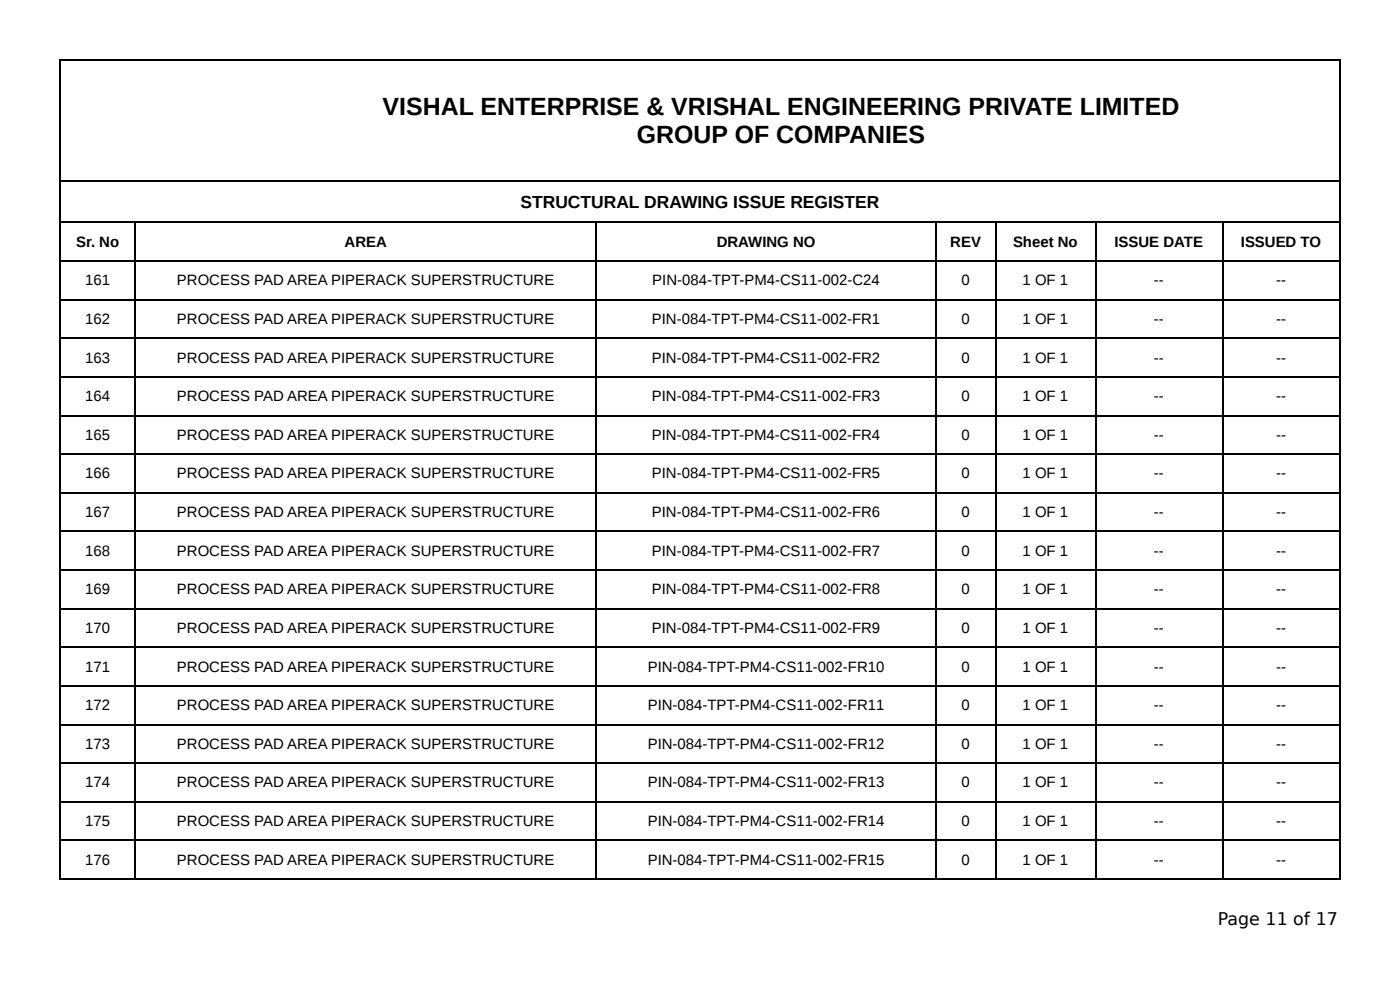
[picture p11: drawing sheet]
<svg xmlns="http://www.w3.org/2000/svg" width="297mm" height="210mm" viewBox="0 0 297 210" stroke-linecap="round" stroke-linejoin="round" font-family="sans-serif">
<defs><g id="words">
<g font-size="5.3">
<text x="81.3" y="24.3">VISHAL ENTERPRISE &amp; VRISHAL ENGINEERING PRIVATE LIMITED</text>
<text x="135.3" y="30.4">GROUP OF COMPANIES</text>
</g>
<g font-size="3.7">
<text x="110.6" y="44.2">STRUCTURAL DRAWING ISSUE REGISTER</text>
<text x="258.7" y="196.3">Page 11 of 17</text>
</g>
<g font-size="3.2">
<text x="16.2" y="52.4">Sr. No</text>
<text x="73.2" y="52.4">AREA</text>
<text x="152.2" y="52.4">DRAWING NO</text>
<text x="201.8" y="52.4">REV</text>
<text x="215.2" y="52.4">Sheet No</text>
<text x="236.7" y="52.4">ISSUE DATE</text>
<text x="263.5" y="52.4">ISSUED TO</text>
<text x="18.1" y="60.6">161</text>
<text x="37.6" y="60.6">PROCESS PAD AREA PIPERACK SUPERSTRUCTURE</text>
<text x="138.5" y="60.6">PIN-084-TPT-PM4-CS11-002-C24</text>
<text x="204.2" y="60.6">0</text>
<text x="217.2" y="60.6">1 OF 1</text>
<text x="245" y="60.6">--</text>
<text x="271" y="60.6">--</text>
<text x="18.1" y="68.8">162</text>
<text x="37.6" y="68.8">PROCESS PAD AREA PIPERACK SUPERSTRUCTURE</text>
<text x="138.5" y="68.8">PIN-084-TPT-PM4-CS11-002-FR1</text>
<text x="204.2" y="68.8">0</text>
<text x="217.2" y="68.8">1 OF 1</text>
<text x="245" y="68.8">--</text>
<text x="271" y="68.8">--</text>
<text x="18.1" y="77">163</text>
<text x="37.6" y="77">PROCESS PAD AREA PIPERACK SUPERSTRUCTURE</text>
<text x="138.5" y="77">PIN-084-TPT-PM4-CS11-002-FR2</text>
<text x="204.2" y="77">0</text>
<text x="217.2" y="77">1 OF 1</text>
<text x="245" y="77">--</text>
<text x="271" y="77">--</text>
<text x="18.1" y="85.2">164</text>
<text x="37.6" y="85.2">PROCESS PAD AREA PIPERACK SUPERSTRUCTURE</text>
<text x="138.5" y="85.2">PIN-084-TPT-PM4-CS11-002-FR3</text>
<text x="204.2" y="85.2">0</text>
<text x="217.2" y="85.2">1 OF 1</text>
<text x="245" y="85.2">--</text>
<text x="271" y="85.2">--</text>
<text x="18.1" y="93.4">165</text>
<text x="37.6" y="93.4">PROCESS PAD AREA PIPERACK SUPERSTRUCTURE</text>
<text x="138.5" y="93.4">PIN-084-TPT-PM4-CS11-002-FR4</text>
<text x="204.2" y="93.4">0</text>
<text x="217.2" y="93.4">1 OF 1</text>
<text x="245" y="93.4">--</text>
<text x="271" y="93.4">--</text>
<text x="18.1" y="101.6">166</text>
<text x="37.6" y="101.6">PROCESS PAD AREA PIPERACK SUPERSTRUCTURE</text>
<text x="138.5" y="101.6">PIN-084-TPT-PM4-CS11-002-FR5</text>
<text x="204.2" y="101.6">0</text>
<text x="217.2" y="101.6">1 OF 1</text>
<text x="245" y="101.6">--</text>
<text x="271" y="101.6">--</text>
<text x="18.1" y="109.8">167</text>
<text x="37.6" y="109.8">PROCESS PAD AREA PIPERACK SUPERSTRUCTURE</text>
<text x="138.5" y="109.8">PIN-084-TPT-PM4-CS11-002-FR6</text>
<text x="204.2" y="109.8">0</text>
<text x="217.2" y="109.8">1 OF 1</text>
<text x="245" y="109.8">--</text>
<text x="271" y="109.8">--</text>
<text x="18.1" y="118">168</text>
<text x="37.6" y="118">PROCESS PAD AREA PIPERACK SUPERSTRUCTURE</text>
<text x="138.5" y="118">PIN-084-TPT-PM4-CS11-002-FR7</text>
<text x="204.2" y="118">0</text>
<text x="217.2" y="118">1 OF 1</text>
<text x="245" y="118">--</text>
<text x="271" y="118">--</text>
<text x="18.1" y="126.2">169</text>
<text x="37.6" y="126.2">PROCESS PAD AREA PIPERACK SUPERSTRUCTURE</text>
<text x="138.5" y="126.2">PIN-084-TPT-PM4-CS11-002-FR8</text>
<text x="204.2" y="126.2">0</text>
<text x="217.2" y="126.2">1 OF 1</text>
<text x="245" y="126.2">--</text>
<text x="271" y="126.2">--</text>
<text x="18.1" y="134.4">170</text>
<text x="37.6" y="134.4">PROCESS PAD AREA PIPERACK SUPERSTRUCTURE</text>
<text x="138.5" y="134.4">PIN-084-TPT-PM4-CS11-002-FR9</text>
<text x="204.2" y="134.4">0</text>
<text x="217.2" y="134.4">1 OF 1</text>
<text x="245" y="134.4">--</text>
<text x="271" y="134.4">--</text>
<text x="18.1" y="142.6">171</text>
<text x="37.6" y="142.6">PROCESS PAD AREA PIPERACK SUPERSTRUCTURE</text>
<text x="137.6" y="142.6">PIN-084-TPT-PM4-CS11-002-FR10</text>
<text x="204.2" y="142.6">0</text>
<text x="217.2" y="142.6">1 OF 1</text>
<text x="245" y="142.6">--</text>
<text x="271" y="142.6">--</text>
<text x="18.1" y="150.8">172</text>
<text x="37.6" y="150.8">PROCESS PAD AREA PIPERACK SUPERSTRUCTURE</text>
<text x="137.6" y="150.8">PIN-084-TPT-PM4-CS11-002-FR11</text>
<text x="204.2" y="150.8">0</text>
<text x="217.2" y="150.8">1 OF 1</text>
<text x="245" y="150.8">--</text>
<text x="271" y="150.8">--</text>
<text x="18.1" y="159">173</text>
<text x="37.6" y="159">PROCESS PAD AREA PIPERACK SUPERSTRUCTURE</text>
<text x="137.6" y="159">PIN-084-TPT-PM4-CS11-002-FR12</text>
<text x="204.2" y="159">0</text>
<text x="217.2" y="159">1 OF 1</text>
<text x="245" y="159">--</text>
<text x="271" y="159">--</text>
<text x="18.1" y="167.2">174</text>
<text x="37.6" y="167.2">PROCESS PAD AREA PIPERACK SUPERSTRUCTURE</text>
<text x="137.6" y="167.2">PIN-084-TPT-PM4-CS11-002-FR13</text>
<text x="204.2" y="167.2">0</text>
<text x="217.2" y="167.2">1 OF 1</text>
<text x="245" y="167.2">--</text>
<text x="271" y="167.2">--</text>
<text x="18.1" y="175.4">175</text>
<text x="37.6" y="175.4">PROCESS PAD AREA PIPERACK SUPERSTRUCTURE</text>
<text x="137.6" y="175.4">PIN-084-TPT-PM4-CS11-002-FR14</text>
<text x="204.2" y="175.4">0</text>
<text x="217.2" y="175.4">1 OF 1</text>
<text x="245" y="175.4">--</text>
<text x="271" y="175.4">--</text>
<text x="18.1" y="183.6">176</text>
<text x="37.6" y="183.6">PROCESS PAD AREA PIPERACK SUPERSTRUCTURE</text>
<text x="137.6" y="183.6">PIN-084-TPT-PM4-CS11-002-FR15</text>
<text x="204.2" y="183.6">0</text>
<text x="217.2" y="183.6">1 OF 1</text>
<text x="245" y="183.6">--</text>
<text x="271" y="183.6">--</text>
</g>
</g></defs>
<g fill="none" stroke="#000" stroke-width=".26">
<path d="M12.7 12.8h272M12.8 12.7v174.1M284.6 12.7v174.1M12.7 38.5h272M12.7 47.2h272M12.7 55.4h272M28.7 47.4v139.4M126.6 47.4v139.4M198.8 47.4v139.4M211.5 47.4v139.4M232.7 47.4v139.4M259.7 47.4v139.4"/>
<path d="M12.7 63.6h272M12.7 71.8h272M12.7 80h272M12.7 88.2h272M12.7 96.4h272M12.7 104.6h272M12.7 112.8h272M12.7 121h272M12.7 129.2h272M12.7 137.5h272M12.7 145.7h272M12.7 153.9h272"/>
<path d="M12.7 162.1h272M12.7 170.3h272M12.7 178.5h272M12.7 186.7h272"/>
</g>
<use href="#words"/>
</svg>
